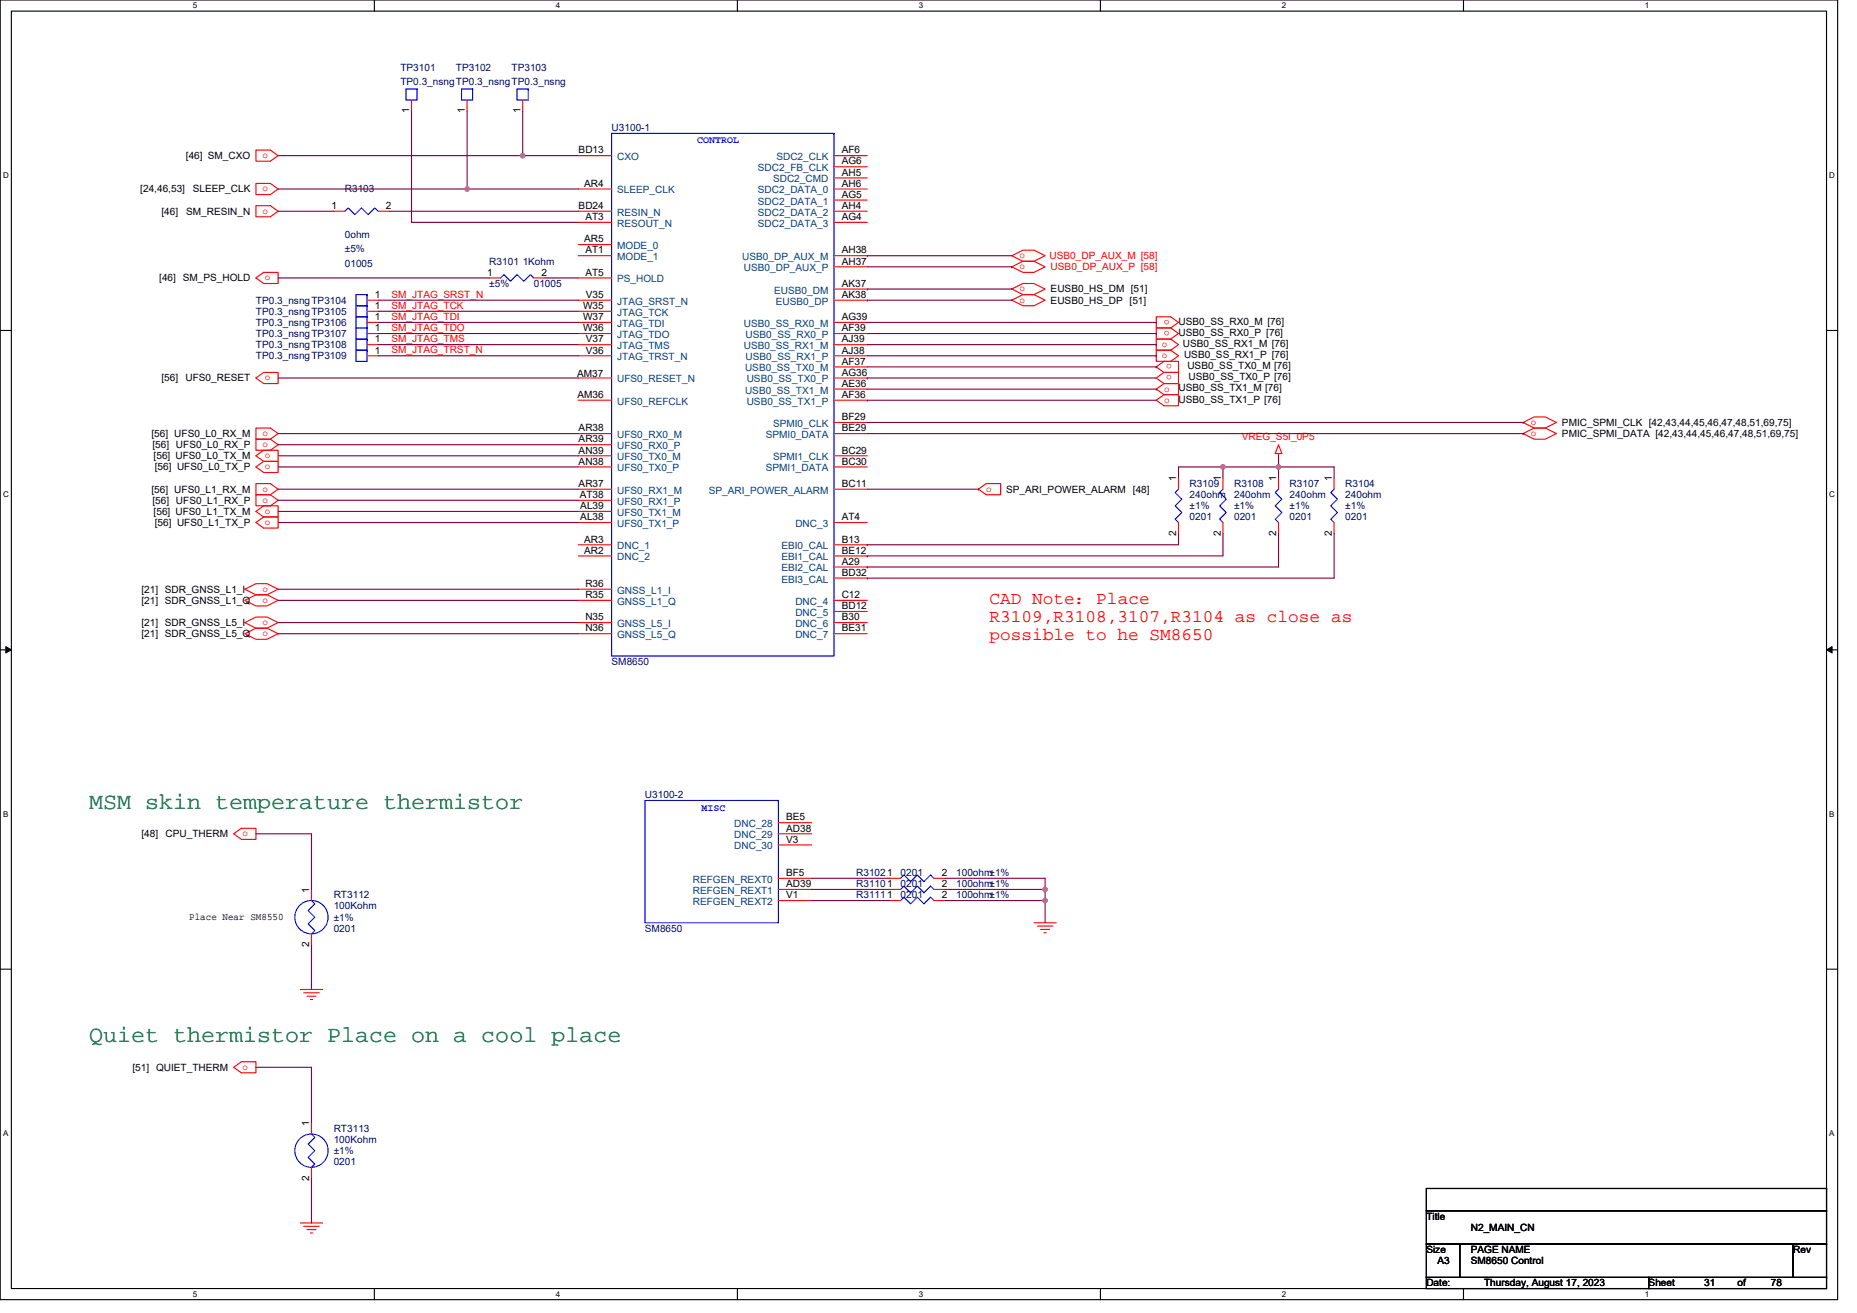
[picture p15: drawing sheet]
<svg xmlns="http://www.w3.org/2000/svg" width="297mm" height="210mm" viewBox="0 0 297 210" stroke-linecap="round" stroke-linejoin="round" font-family="sans-serif">
<defs><g id="words">
<g font-size="3.7" fill="#008000">
<text x="14.3" y="129.4">MSM skin temperature thermistor</text>
<text x="14.3" y="166.7">Quiet thermistor Place on a cool place</text>
</g>
<g font-size="2.8" fill="#f00">
<text x="158.3" y="96.6">CAD Note：Place</text>
<text x="158.3" y="99.4">R3109,R3108,3107,R3104 as close as</text>
<text x="158.3" y="102.3">possible to he SM8650</text>
</g>
<g font-size="1.6" fill="#000080">
<text x="64" y="11.4">TP3101</text>
<text x="72.9" y="11.4">TP3102</text>
<text x="81.8" y="11.4">TP3103</text>
<text x="64" y="13.5">TP0.3_nsngTP0.3_nsngTP0.3_nsng</text>
<text x="97.8" y="21">U3100-1</text>
<text x="55.2" y="30.8">R3103</text>
<text x="55.2" y="38.1">0ohm</text>
<text x="55.2" y="40.4">±5%</text>
<text x="55.2" y="42.7">01005</text>
<text x="78.3" y="42.3">R3101 1Kohm</text>
<text x="78.3" y="45.9">±5%</text>
<text x="85.4" y="45.9">01005</text>
<text x="40.9" y="48.5">TP0.3_nsngTP3104</text>
<text x="40.9" y="52.1">TP0.3_nsngTP3106</text>
<text x="40.9" y="50.3">TP0.3_nsngTP3105</text>
<text x="40.9" y="53.9">TP0.3_nsngTP3107</text>
<text x="40.9" y="57.4">TP0.3_nsngTP3109</text>
<text x="40.9" y="55.7">TP0.3_nsngTP3108</text>
<text x="190.3" y="77.9">R3109</text>
<text x="197.4" y="77.9">R3108</text>
<text x="206.3" y="77.9">R3107</text>
<text x="215.2" y="77.9">R3104</text>
<text x="190.3" y="79.7">240ohm</text>
<text x="190.3" y="81.4">±1%</text>
<text x="190.3" y="83.2">0201</text>
<text x="197.4" y="79.7">240ohm</text>
<text x="197.4" y="81.4">±1%</text>
<text x="197.4" y="83.2">0201</text>
<text x="206.3" y="79.7">240ohm</text>
<text x="206.3" y="81.4">±1%</text>
<text x="206.3" y="83.2">0201</text>
<text x="215.2" y="79.7">240ohm</text>
<text x="215.2" y="81.4">±1%</text>
<text x="215.2" y="83.2">0201</text>
<text x="97.8" y="106.3">SM8650</text>
<text x="103.2" y="127.7">U3100-2</text>
<text x="53.4" y="143.7">RT3112</text>
<text x="136.9" y="140.1">R31021</text>
<text x="136.9" y="143.7">R31111</text>
<text x="136.9" y="141.9">R31101</text>
<text x="144.1" y="140.1">0201</text>
<text x="144.1" y="143.7">0201</text>
<text x="144.1" y="141.9">0201</text>
<text x="152.9" y="140.1">100ohm±1%</text>
<text x="152.9" y="143.7">100ohm±1%</text>
<text x="152.9" y="141.9">100ohm±1%</text>
<text x="53.4" y="145.4">100Kohm</text>
<text x="53.4" y="147.2">±1%</text>
<text x="53.4" y="149">0201</text>
<text x="103.2" y="149">SM8650</text>
<text x="53.4" y="181">RT3113</text>
<text x="53.4" y="182.8">100Kohm</text>
<text x="53.4" y="184.6">±1%</text>
<text x="53.4" y="186.3">0201</text>
</g>
<g font-size="1.6">
<text x="65.5" y="18.1" transform="rotate(-90 65.5 18.1)">1</text>
<text x="74.4" y="18.1" transform="rotate(-90 74.4 18.1)">1</text>
<text x="83.2" y="18.1" transform="rotate(-90 83.2 18.1)">1</text>
<text x="29.7" y="25.4">[46] SM_CXO</text>
<text x="92.6" y="24.5">BD13</text>
<text x="93.5" y="29.9">AR4</text>
<text x="134.6" y="24.5">AF6</text>
<text x="134.6" y="26.3">AG6</text>
<text x="134.6" y="28.1">AH5</text>
<text x="134.6" y="29.9">AH6</text>
<text x="22.4" y="30.8">[24,46,53]</text>
<text x="25.8" y="34.3">[46]</text>
<text x="29.8" y="34.3">SM_RESIN_N</text>
<text x="30.8" y="30.8">SLEEP_CLK</text>
<text x="53" y="33.4">1</text>
<text x="61.7" y="33.4">2</text>
<text x="92.6" y="33.4">BD24</text>
<text x="93.6" y="35.2">AT3</text>
<text x="134.6" y="31.6">AG5</text>
<text x="134.6" y="33.4">AH4</text>
<text x="134.6" y="35.2">AG4</text>
<text x="93.5" y="38.8">AR5</text>
<text x="93.6" y="40.5">AT1</text>
<text x="134.6" y="40.5">AH38</text>
<text x="25.5" y="45">[46] SM_PS_HOLD</text>
<text x="60" y="47.6">1</text>
<text x="77.9" y="44.1">1</text>
<text x="86.6" y="44.1">2</text>
<text x="93.6" y="44.1">AT5</text>
<text x="93.7" y="47.6">V35</text>
<text x="134.6" y="47.6">AK38</text>
<text x="134.6" y="42.3">AH37</text>
<text x="134.6" y="45.9">AK37</text>
<text x="168.1" y="46.8">EUSB0_HS_DM [51]</text>
<text x="60" y="51.2">1</text>
<text x="60" y="49.4">1</text>
<text x="60" y="53">1</text>
<text x="93.3" y="49.4">W35</text>
<text x="93.3" y="51.2">W37</text>
<text x="93.3" y="53">W36</text>
<text x="134.6" y="53">AF39</text>
<text x="134.6" y="51.2">AG39</text>
<text x="168.1" y="48.5">EUSB0_HS_DP [51]</text>
<text x="188.5" y="53.7">USB0_SS_RX0_P [76]</text>
<text x="188.5" y="51.9">USB0_SS_RX0_M [76]</text>
<text x="60" y="56.5">1</text>
<text x="60" y="54.8">1</text>
<text x="93.7" y="56.5">V36</text>
<text x="93.7" y="54.8">V37</text>
<text x="134.6" y="56.5">AJ38</text>
<text x="134.6" y="54.8">AJ39</text>
<text x="134.6" y="58.3">AF37</text>
<text x="189.2" y="55.5">USB0_SS_RX1_M [76]</text>
<text x="189.4" y="57.3">USB0_SS_RX1_P [76]</text>
<text x="189.9" y="59">USB0_SS_TX0_M [76]</text>
<text x="25.8" y="61">[56]</text>
<text x="29.7" y="61">UFS0_RESET</text>
<text x="92.3" y="60.3">AM37</text>
<text x="92.4" y="63.6">AM36</text>
<text x="134.6" y="60.1">AG36</text>
<text x="134.6" y="61.9">AE36</text>
<text x="134.6" y="63.6">AF36</text>
<text x="188.5" y="62.6">USB0_SS_TX1_M [76]</text>
<text x="188.5" y="64.4">USB0_SS_TX1_P [76]</text>
<text x="190.1" y="60.8">USB0_SS_TX0_P [76]</text>
<text x="24.2" y="69.9">[56] UFS0_L0_RX_M</text>
<text x="24.4" y="71.7">[56] UFS0_L0_RX_P</text>
<text x="92.6" y="69">AR38</text>
<text x="92.6" y="70.8">AR39</text>
<text x="134.6" y="69">BE29</text>
<text x="134.6" y="67.2">BF29</text>
<text x="249.8" y="68.1">PMIC_SPMI_CLK [42,43,44,45,46,47,48,51,69,75]</text>
<text x="249.8" y="69.9">PMIC_SPMI_DATA [42,43,44,45,46,47,48,51,69,75]</text>
<text x="24.6" y="73.4">[56] UFS0_L0_TX_M</text>
<text x="24.8" y="75.2">[56] UFS0_L0_TX_P</text>
<text x="92.6" y="72.5">AN39</text>
<text x="92.6" y="74.3">AN38</text>
<text x="92.6" y="77.9">AR37</text>
<text x="134.6" y="74.3">BC30</text>
<text x="134.6" y="72.5">BC29</text>
<text x="134.6" y="77.9">BC11</text>
<text x="188.1" y="77" transform="rotate(-90 188.1 77)">1</text>
<text x="195.3" y="77" transform="rotate(-90 195.3 77)">1</text>
<text x="204.1" y="77" transform="rotate(-90 204.1 77)">1</text>
<text x="213" y="77" transform="rotate(-90 213 77)">1</text>
<text x="24.2" y="78.8">[56] UFS0_L1_RX_M</text>
<text x="24.4" y="80.5">[56] UFS0_L1_RX_P</text>
<text x="24.6" y="82.3">[56] UFS0_L1_TX_M</text>
<text x="92.7" y="79.6">AT38</text>
<text x="92.8" y="81.4">AL39</text>
<text x="92.8" y="83.2">AL38</text>
<text x="134.6" y="83.2">AT4</text>
<text x="160.9" y="78.8">SP_ARI_POWER_ALARM [48]</text>
<text x="24.8" y="84.1">[56] UFS0_L1_TX_P</text>
<text x="93.5" y="86.8">AR3</text>
<text x="93.5" y="88.5">AR2</text>
<text x="134.6" y="86.8">B13</text>
<text x="134.6" y="88.5">BE12</text>
<text x="188.1" y="85.7" transform="rotate(-90 188.1 85.7)">2</text>
<text x="195.3" y="85.7" transform="rotate(-90 195.3 85.7)">2</text>
<text x="204.1" y="85.7" transform="rotate(-90 204.1 85.7)">2</text>
<text x="213" y="85.7" transform="rotate(-90 213 85.7)">2</text>
<text x="22.6" y="94.8">[21] SDR_GNSS_L1_I</text>
<text x="93.6" y="93.9">R36</text>
<text x="93.6" y="95.6">R35</text>
<text x="134.6" y="95.6">C12</text>
<text x="134.6" y="90.3">A29</text>
<text x="134.6" y="92.1">BD32</text>
<text x="22.6" y="96.6">[21] SDR_GNSS_L1_Q</text>
<text x="22.6" y="100.1">[21] SDR_GNSS_L5_I</text>
<text x="22.6" y="101.9">[21] SDR_GNSS_L5_Q</text>
<text x="93.6" y="99.2">N35</text>
<text x="93.6" y="101">N36</text>
<text x="134.6" y="97.4">BD12</text>
<text x="134.6" y="99.2">B30</text>
<text x="134.6" y="101">BE31</text>
<text x="125.7" y="131.2">BE5</text>
<text x="22.6" y="133.9">[48]</text>
<text x="26.5" y="133.9">CPU_THERM</text>
<text x="125.7" y="133">AD38</text>
<text x="125.7" y="134.8">V3</text>
<text x="49.5" y="142.8" transform="rotate(-90 49.5 142.8)">1</text>
<text x="125.7" y="140.1">BF5</text>
<text x="125.7" y="141.9">AD39</text>
<text x="125.7" y="143.7">V1</text>
<text x="150.6" y="140.1">2</text>
<text x="150.6" y="143.7">2</text>
<text x="150.6" y="141.9">2</text>
<text x="30.3" y="147.1">Place Near SM8550</text>
<text x="49.5" y="151.5" transform="rotate(-90 49.5 151.5)">2</text>
<text x="21.2" y="171.2">[51] QUIET_THERM</text>
<text x="49.5" y="180.1" transform="rotate(-90 49.5 180.1)">1</text>
<text x="49.5" y="188.8" transform="rotate(-90 49.5 188.8)">2</text>
<text x="228.2" y="195.1">Title</text>
<text x="235.3" y="196.8">N2_MAIN_CN</text>
<text x="228.2" y="200.4">Size</text>
<text x="229.9" y="202.2">A3</text>
<text x="235.3" y="200.4">PAGE NAME</text>
<text x="235.3" y="202.2">SM8650 Control</text>
<text x="286.8" y="200.4">Rev</text>
<text x="228.2" y="205.7">Date:</text>
<text x="237.4" y="205.7">Thursday, August 17, 2023</text>
<text x="263.7" y="205.7">Sheet</text>
<text x="272.6" y="205.7">31</text>
<text x="277.9" y="205.7">of</text>
<text x="283.3" y="205.7">78</text>
</g>
<g font-size="1.6" fill="#00f">
<text x="111.5" y="22.9">CONTROL</text>
<text x="112.2" y="129.7">MISC</text>
</g>
<g font-size="1.6" fill="#f00">
<text x="42" y="25.3">o</text>
<text x="42" y="30.6">o</text>
<text x="42" y="34.2">o</text>
<text x="163.1" y="41.3">o</text>
<text x="167.9" y="41.4">USB0_DP_AUX_M [58]</text>
<text x="42.4" y="44.8">o</text>
<text x="62.6" y="47.6">SM_JTAG_SRST_N</text>
<text x="163.1" y="46.6">o</text>
<text x="163.1" y="43.1">o</text>
<text x="168.1" y="43.2">USB0_DP_AUX_P [58]</text>
<text x="62.6" y="49.4">SM_JTAG_TCK</text>
<text x="62.6" y="51.2">SM_JTAG_TDI</text>
<text x="62.6" y="53">SM_JTAG_TDO</text>
<text x="163.1" y="48.4">o</text>
<text x="187.1" y="52.9" transform="rotate(180 187.1 52.9)">o</text>
<text x="187.1" y="51.1" transform="rotate(180 187.1 51.1)">o</text>
<text x="62.6" y="54.7">SM_JTAG_TMS</text>
<text x="62.6" y="56.5">SM_JTAG_TRST_N</text>
<text x="185.8" y="55.5">o</text>
<text x="185.8" y="57.3">o</text>
<text x="187.4" y="58.2" transform="rotate(180 187.4 58.2)">o</text>
<text x="42.4" y="60.8">o</text>
<text x="186.2" y="62.6">o</text>
<text x="186.2" y="64.4">o</text>
<text x="187.4" y="60" transform="rotate(180 187.4 60)">o</text>
<text x="42" y="69.7">o</text>
<text x="42" y="71.5">o</text>
<text x="198.6" y="70.4">VREG_S5I_0P5</text>
<text x="244.9" y="68">o</text>
<text x="244.9" y="69.7">o</text>
<text x="42.4" y="73.3">o</text>
<text x="42.4" y="75.1">o</text>
<text x="42" y="78.6">o</text>
<text x="42" y="80.4">o</text>
<text x="42.4" y="82.2">o</text>
<text x="42.4" y="84">o</text>
<text x="157.7" y="78.6">o</text>
<text x="42" y="94.6">o</text>
<text x="42" y="96.4">o</text>
<text x="42" y="100">o</text>
<text x="42" y="101.7">o</text>
<text x="38.8" y="133.7">o</text>
<text x="38.8" y="171.1">o</text>
</g>
<g font-size="1.6" fill="#004080">
<text x="98.7" y="25.6">CXO</text>
<text x="121.2" y="27.4">SDC2_FB_CLK</text>
<text x="123.6" y="29.2">SDC2_CMD</text>
<text x="124.2" y="25.6">SDC2_CLK</text>
<text x="98.7" y="30.9">SLEEP_CLK</text>
<text x="98.7" y="34.5">RESIN_N</text>
<text x="121.2" y="30.9">SDC2_DATA_0</text>
<text x="121.2" y="32.7">SDC2_DATA_1</text>
<text x="121.2" y="34.5">SDC2_DATA_2</text>
<text x="98.7" y="36.3">RESOUT_N</text>
<text x="98.7" y="39.8">MODE_0</text>
<text x="98.7" y="41.6">MODE_1</text>
<text x="118.7" y="41.6">USB0_DP_AUX_M</text>
<text x="121.2" y="36.3">SDC2_DATA_3</text>
<text x="98.7" y="45.2">PS_HOLD</text>
<text x="119" y="43.4">USB0_DP_AUX_P</text>
<text x="123.8" y="46.9">EUSB0_DM</text>
<text x="98.7" y="48.7">JTAG_SRST_N</text>
<text x="98.7" y="50.5">JTAG_TCK</text>
<text x="98.7" y="52.3">JTAG_TDI</text>
<text x="119" y="52.3">USB0_SS_RX0_M</text>
<text x="124.1" y="48.7">EUSB0_DP</text>
<text x="98.7" y="54.1">JTAG_TDO</text>
<text x="98.7" y="57.6">JTAG_TRST_N</text>
<text x="98.7" y="55.8">JTAG_TMS</text>
<text x="119" y="55.8">USB0_SS_RX1_M</text>
<text x="119.2" y="59.4">USB0_SS_TX0_M</text>
<text x="119.3" y="54.1">USB0_SS_RX0_P</text>
<text x="119.3" y="57.6">USB0_SS_RX1_P</text>
<text x="98.7" y="61.2">UFS0_RESET_N</text>
<text x="98.7" y="64.7">UFS0_REFCLK</text>
<text x="119.2" y="62.9">USB0_SS_TX1_M</text>
<text x="119.4" y="61.2">USB0_SS_TX0_P</text>
<text x="119.4" y="64.7">USB0_SS_TX1_P</text>
<text x="98.7" y="70.1">UFS0_RX0_M</text>
<text x="98.7" y="71.8">UFS0_RX0_P</text>
<text x="122.5" y="70.1">SPMI0_DATA</text>
<text x="123.6" y="68.3">SPMI0_CLK</text>
<text x="98.7" y="73.6">UFS0_TX0_M</text>
<text x="98.7" y="75.4">UFS0_TX0_P</text>
<text x="122.5" y="75.4">SPMI1_DATA</text>
<text x="123.6" y="73.6">SPMI1_CLK</text>
<text x="98.7" y="78.9">UFS0_RX1_M</text>
<text x="98.7" y="80.7">UFS0_RX1_P</text>
<text x="98.7" y="82.5">UFS0_TX1_M</text>
<text x="113.4" y="78.9">SP_ARI_POWER_ALARM</text>
<text x="98.7" y="84.3">UFS0_TX1_P</text>
<text x="98.7" y="87.8">DNC_1</text>
<text x="98.7" y="89.6">DNC_2</text>
<text x="125" y="87.8">EBI0_CAL</text>
<text x="125" y="89.6">EBI1_CAL</text>
<text x="127.2" y="84.3">DNC_3</text>
<text x="98.7" y="95">GNSS_L1_I</text>
<text x="125" y="91.4">EBI2_CAL</text>
<text x="125" y="93.2">EBI3_CAL</text>
<text x="98.7" y="96.7">GNSS_L1_Q</text>
<text x="98.7" y="100.3">GNSS_L5_I</text>
<text x="127.2" y="96.7">DNC_4</text>
<text x="127.2" y="98.5">DNC_5</text>
<text x="127.2" y="100.3">DNC_6</text>
<text x="98.7" y="102.1">GNSS_L5_Q</text>
<text x="127.2" y="102.1">DNC_7</text>
<text x="117.4" y="132.3">DNC_28</text>
<text x="117.4" y="134.1">DNC_29</text>
<text x="117.4" y="135.8">DNC_30</text>
<text x="110.8" y="141.2">REFGEN_REXT0</text>
<text x="110.8" y="143">REFGEN_REXT1</text>
<text x="110.8" y="144.7">REFGEN_REXT2</text>
</g>
<g font-size="1.3">
<text x="30.8" y="1.3">5</text>
<text x="88.9" y="1.3">4</text>
<text x="147" y="1.3">3</text>
<text x="205.1" y="1.3">2</text>
<text x="263.1" y="1.3">1</text>
<text x=".5" y="28.5">D</text>
<text x="292.6" y="28.5">D</text>
<text x=".5" y="79.5">C</text>
<text x="292.6" y="79.5">C</text>
<text x=".5" y="130.6">B</text>
<text x="292.6" y="130.6">B</text>
<text x=".5" y="181.7">A</text>
<text x="292.6" y="181.7">A</text>
<text x="30.8" y="207.4">5</text>
<text x="88.9" y="207.4">4</text>
<text x="147" y="207.4">3</text>
<text x="205.1" y="207.4">2</text>
<text x="263.1" y="207.4">1</text>
</g>
</g></defs>
<path d="M0 0h293.9v207.8h-293.9zM1.8 1.8h290.4v204.3h-290.4z" fill="none" stroke="#000" stroke-width=".18"/>
<g fill="#fff">
<path d="M30.8 .2h.8v1.4h-.8z"/>
<path d="M30.8 206.2h.8v1.5h-.8z"/>
</g>
<path d="M59.9 0v1.8M59.9 206.1v1.7" fill="none" stroke="#000" stroke-width=".18"/>
<g fill="#fff">
<path d="M88.9 .2h.7v1.4h-.7z"/>
<path d="M88.9 206.2h.7v1.5h-.7z"/>
</g>
<path d="M118 0v1.8M118 206.1v1.7" fill="none" stroke="#000" stroke-width=".18"/>
<g fill="#fff">
<path d="M147 .2h.7v1.4h-.7z"/>
<path d="M147 206.2h.7v1.5h-.7z"/>
</g>
<path d="M176 0v1.8M176 206.1v1.7" fill="none" stroke="#000" stroke-width=".18"/>
<g fill="#fff">
<path d="M205.1 .2h.7v1.4h-.7z"/>
<path d="M205.1 206.2h.7v1.5h-.7z"/>
</g>
<path d="M234.1 0v1.8M234.1 206.1v1.7" fill="none" stroke="#000" stroke-width=".18"/>
<g fill="#fff">
<path d="M263.1 .2h.7v1.4h-.7z"/>
<path d="M263.1 206.2h.7v1.5h-.7z"/>
<path d="M.5 27.3h.9v1.4h-.9z"/>
<path d="M292.6 27.3h.9v1.4h-.9z"/>
<path d="M.5 78.4h.9v1.4h-.9z"/>
<path d="M292.6 78.4h.9v1.4h-.9z"/>
</g>
<path d="M0 52.9h1.8M292.2 52.9h1.7" fill="none" stroke="#000" stroke-width=".18"/>
<g fill="#fff">
<path d="M.5 129.5h.8v1.4h-.8z"/>
<path d="M292.6 129.5h.9v1.4h-.9z"/>
</g>
<path d="M0 103.9h1.8M292.2 103.9h1.7" fill="none" stroke="#000" stroke-width=".18"/>
<path d="M.9 103.4l.9 .5-.9 .5zM292.2 103.9l.9-.5v1z" fill="#000"/>
<path d="M.9 103.4l.9 .5-.9 .5zM292.2 103.9l.9-.5v1z" fill="none" stroke="#000" stroke-width=".16"/>
<g fill="#fff">
<path d="M.5 180.5h.8v1.5h-.8z"/>
<path d="M292.6 180.5h.9v1.5h-.9z"/>
</g>
<g fill="none" stroke="#000" stroke-width=".18">
<path d="M0 155h1.8M292.2 155h1.7M228.2 190.1h64v3.5h-64zM228.2 193.6h64v5.4h-64zM228.2 199h5.3v5.3h-5.3zM233.5 199h.1M233.5 199h53.3v5.3h-53.3zM286.8 199h.1M286.8 199h5.4v5.3h-5.4zM292.2 190.1h.1M292.2 193.6h.1M292.2 199h.1"/>
<path d="M228.2 204.3h35.5v1.8h-35.5zM263.7 204.3h.1M263.7 204.3h28.5v1.8h-28.5zM292.2 204.3h.1"/>
</g>
<g fill="none" stroke="#f00" stroke-width=".18">
<path d="M65.8 16v1.8M74.7 16v1.8M83.6 16v1.8M40.9 24h2.3l1.3 .9-1.3 .9h-2.3zM40.9 29.3h2.3l1.3 .9-1.3 .9h-2.3zM40.9 32.9h2.3l1.3 .9-1.3 .9h-2.3zM53.4 33.8h1.8M60.5 33.8h1.8M92.5 24.9h5.3M92.5 30.2h5.3M92.5 33.8h5.3M92.5 35.6h5.3"/>
<path d="M92.5 39.1h5.3M133.4 24.9h5.3M133.4 26.7h5.3M133.4 28.4h5.3M133.4 30.2h5.3M133.4 32h5.3M133.4 33.8h5.3M133.4 35.6h5.3M40.9 44.4l1.3-.8h2.3v1.7h-2.3zM58.7 48h1.8M58.7 56.9h1.8M58.7 51.6h1.8"/>
<path d="M58.7 49.8h1.8M58.7 53.3h1.8M58.7 55.1h1.8M78.3 44.4h1.7M85.4 44.4h1.8M92.5 40.9h5.3M92.5 44.4h5.3M92.5 48h5.3M92.5 49.8h5.3M92.5 51.6h5.3M92.5 53.3h5.3M92.5 56.9h5.3"/>
<path d="M92.5 55.1h5.3M133.4 42.7h5.3M133.4 40.9h5.3M133.4 46.2h5.3M133.4 48h5.3M133.4 51.6h5.3M133.4 53.3h5.3M133.4 55.1h5.3M133.4 56.9h5.3M133.4 58.7h5.3M161.8 46.2l1.8-.9h1.8l1.8 .9-1.8 .9h-1.8zM161.8 48l1.8-.9h1.8l1.8 .9-1.8 .9h-1.8z"/>
<path d="M161.8 42.7l1.8-.9h1.8l1.8 .9-1.8 .9h-1.8zM161.8 40.9l1.8-.9h1.8l1.8 .9-1.8 .9h-1.8zM185 58.7l1.2-.9h2.3v1.8h-2.3zM185 56h2.3l1.2 .9-1.2 .9h-2.3zM185 50.7h2.3l1.2 .9-1.2 .9h-2.3zM186.2 59.6l-1.2 .9 1.2 .8M186.2 59.6h2.3v1.7h-2.3M187.3 54.2h-2.3v1.8h2.3M187.3 52.5h-2.3v1.7h2.3M187.3 54.2l1.2 .9-1.2 .9M187.3 52.5l1.2 .8-1.2 .9M40.9 60.5l1.3-.9h2.3v1.7h-2.3z"/>
<path d="M40.9 72.9l1.3-.9h2.3v1.8h-2.3zM40.9 74.7l1.3-.9h2.3v1.8h-2.3zM40.9 68.5h2.3l1.3 .8-1.3 .9h-2.3zM40.9 70.2h2.3l1.3 .9-1.3 .9h-2.3zM40.9 77.3h2.3l1.3 .9-1.3 .9h-2.3zM40.9 79.1h2.3l1.3 .9-1.3 .9h-2.3zM92.5 60.5h5.3M92.5 64h5.3M92.5 69.3h5.3M92.5 71.1h5.3M92.5 72.9h5.3M92.5 74.7h5.3"/>
<path d="M92.5 78.2h5.3M133.4 60.5h5.3M133.4 62.2h5.3M133.4 64h5.3M133.4 67.6h5.3M133.4 69.3h5.3M133.4 72.9h5.3M133.4 74.7h5.3M133.4 78.2h5.3M156.5 78.2l1.2-.9h2.4v1.8h-2.4zM185 64l1.2-.9h2.3v1.8h-2.3zM186.2 61.3l-1.2 .9 1.2 .9"/>
<path d="M186.2 61.3h2.3v1.8h-2.3M188.5 76.5v1.7M195.6 76.5v1.7M204.5 72.5v.4M204.5 76.5v1.7M204.5 71.1l.5 1.4h-1zM213.4 76.5v1.7M243.6 67.6l1.8-.9h1.8l1.8 .9-1.8 .9h-1.8zM243.6 69.3l1.8-.8h1.8l1.8 .8-1.8 .9h-1.8zM39.2 94.2l1.7-.9h1.8l1.8 .9-1.8 .9h-1.8zM39.2 96l1.7-.9h1.8l1.8 .9-1.8 .9h-1.8zM39.2 99.6l1.7-.9h1.8l1.8 .9-1.8 .9h-1.8z"/>
<path d="M40.9 81.8l1.3-.9h2.3v1.8h-2.3zM40.9 83.6l1.3-.9h2.3v1.8h-2.3zM92.5 80h5.3M92.5 81.8h5.3M92.5 83.6h5.3M92.5 87.1h5.3M92.5 88.9h5.3M92.5 94.2h5.3M92.5 96h5.3M92.5 99.6h5.3M133.4 83.6h5.3M133.4 87.1h5.3"/>
<path d="M133.4 88.9h5.3M133.4 90.7h5.3M133.4 92.5h5.3M133.4 96h5.3M133.4 97.8h5.3M133.4 99.6h5.3M188.5 83.6v1.7M195.6 83.6v1.7M204.5 83.6v1.7M213.4 83.6v1.7M39.2 101.3l1.7-.8h1.8l1.8 .8-1.8 .9h-1.8zM92.5 101.3h5.3"/>
<path d="M133.4 101.3h5.3M37.4 133.3l1.2-.8h2.3v1.7h-2.3zM124.5 131.6h5.3M124.5 133.3h5.3M124.5 135.1h5.3M48 158.2h3.6M48.6 158.8h2.5M49.1 159.3h1.4M49.6 159.8h.4M49.8 142.2v1.8M49.8 149.4v1.7M124.5 140.5h5.3"/>
<path d="M124.5 142.2h5.3M124.5 144h5.3M142.3 140.5h1.8M142.3 144h1.8M142.3 142.2h1.8M149.4 140.5h1.8M149.4 144h1.8M149.4 142.2h1.8M165.4 147.6h3.5M165.9 148.1h2.5M166.5 148.6h1.4M167 149.2h.3"/>
<path d="M37.4 170.7l1.2-.9h2.3v1.8h-2.3zM49.8 179.6v1.8M48 195.6h3.6M48.6 196.1h2.5M49.1 196.6h1.4M49.6 197.2h.4M49.8 186.7v1.8"/>
</g>
<g fill="none" stroke="#00f" stroke-width=".18">
<path d="M64.9 14.2h1.8v1.8h-1.8zM66.7 14.2h.1M73.8 14.2h1.8v1.8h-1.8zM75.6 14.2h.1M82.7 14.2h1.8v1.8h-1.8zM84.5 14.2h.1M55.2 33.8l.5-.6 1.1 1.1 1-1.1 1.1 1.1 1.1-1.1 .5 .6M97.8 21.3h35.6v83.6h-35.6zM133.4 21.3h.1M56.9 47.1h1.8v1.8h-1.8zM56.9 56h1.8v1.8h-1.8zM56.9 50.7h1.8v1.8h-1.8z"/>
<path d="M56.9 48.9h1.8v1.8h-1.8zM56.9 52.5h1.8v1.7h-1.8zM56.9 54.2h1.8v1.8h-1.8zM58.7 47.1h.1M58.7 56h.1M58.7 50.7h.1M58.7 48.9h.1M58.7 52.5h.1M58.7 54.2h.1M80 44.4l.6-.5 1 1.1 1.1-1.1 1.1 1.1 1-1.1 .6 .5M188.5 78.2l-.5 .6 1 1-1 1.1 1 1.1-1 1 .5 .6M195.6 78.2l-.5 .6 1.1 1-1.1 1.1 1.1 1.1-1.1 1 .5 .6"/>
<path d="M204.5 78.2l-.5 .6 1 1-1 1.1 1 1.1-1 1 .5 .6M213.4 78.2l-.5 .6 1 1-1 1.1 1 1.1-1 1 .5 .6M103.2 128h21.3v19.6h-21.3zM124.5 128h.1M49.8 144l.6 .6-1.1 1 1.1 1.1-1.1 1.1 1.1 1-.6 .6M144.1 140.5l.5-.6 1.1 1.1 1-1.1 1.1 1.1 1.1-1.1 .5 .6M144.1 144l.5-.5 1.1 1.1 1-1.1 1.1 1.1 1.1-1.1 .5 .5M149.4 142.2l-.5-.5-1.1 1.1-1.1-1.1-1 1.1-1.1-1.1-.5 .5M49.8 181.4l.6 .5-1.1 1.1 1.1 1-1.1 1.1 1.1 1.1-.6 .5"/>
<circle cx="49.8" cy="146.7" r="2.67"/>
<circle cx="49.8" cy="184" r="2.67"/>
</g>
<g fill="none" stroke="#800040" stroke-width=".18">
<path d="M65.8 17.8v17.8h26.7M74.7 17.8v12.4M83.6 17.8v7.1M44.5 24.9h39.1M44.5 30.2h30.2M44.5 33.8h8.9M62.3 33.8h30.2M74.7 30.2h17.8M83.6 24.9h8.9M44.5 44.4h33.8M60.5 48h32M60.5 49.8h32"/>
<path d="M60.5 51.6h32M60.5 53.3h32M60.5 55.1h32M60.5 56.9h32M87.2 44.4h5.3M138.7 46.2h.1M138.7 48h.1M138.7 40.9h.1M138.7 42.7h23.1M138.7 51.6h46.3M138.7 55.1h46.3M138.7 58.7h46.3"/>
<path d="M138.7 53.3h46.3M138.7 56.9h46.3M138.7 46.2h23.1M138.7 48h23.1M138.7 40.9h23.1M161.8 42.7h.1M185 51.6h.1M185 55.1h.1M185 58.7h.1M185 53.3h.1M185 56.9h.1M44.5 60.5h48"/>
<path d="M44.5 69.3h48M44.5 71.1h48M44.5 72.9h48M44.5 74.7h48M44.5 78.2h48M138.7 60.5h.1M138.7 64h.1M138.7 67.6h104.9M138.7 69.3h104.9M138.7 78.2h17.8M138.7 62.2h46.3M138.7 60.5h46.3"/>
<path d="M138.7 64h46.3M156.5 78.2h.1M185 62.2h.1M195.6 74.7h-7.1v1.8M195.6 74.7v1.8M195.6 74.7h8.9M204.5 72.9v1.8M204.5 74.7v1.8M204.5 74.7h8.9v1.8M243.6 67.6h.1M243.6 69.3h.1M44.5 94.2h48"/>
<path d="M44.5 96h48M44.5 99.6h48M44.5 80h48M44.5 81.8h48M44.5 83.6h48M138.7 87.1h.1M138.7 88.9h.1M138.7 90.7h.1M138.7 92.5h.1M188.5 85.3v1.8h-49.8M195.6 85.3v3.6h-56.9M204.5 85.3v5.4h-65.8"/>
<path d="M213.4 85.3v7.2h-74.7M44.5 101.3h48M40.9 133.3h8.9v8.9M49.8 151.1v7.1M129.8 140.5h12.5M129.8 142.2h12.5M129.8 144h12.5M151.2 140.5h16v1.7M151.2 142.2h16M151.2 144h16M167.2 142.2v1.8M167.2 144v3.6"/>
<path d="M40.9 170.7h8.9v8.9M49.8 188.5v7.1"/>
</g>
<g fill="#f0f" stroke="#f0f" stroke-width=".18">
<circle cx="83.6" cy="24.9" r=".35"/>
<circle cx="74.7" cy="30.2" r=".35"/>
<circle cx="204.5" cy="74.7" r=".35"/>
<circle cx="195.6" cy="74.7" r=".35"/>
<circle cx="167.2" cy="142.2" r=".35"/>
<circle cx="167.2" cy="144" r=".35"/>
</g>
<use href="#words"/>
</svg>
